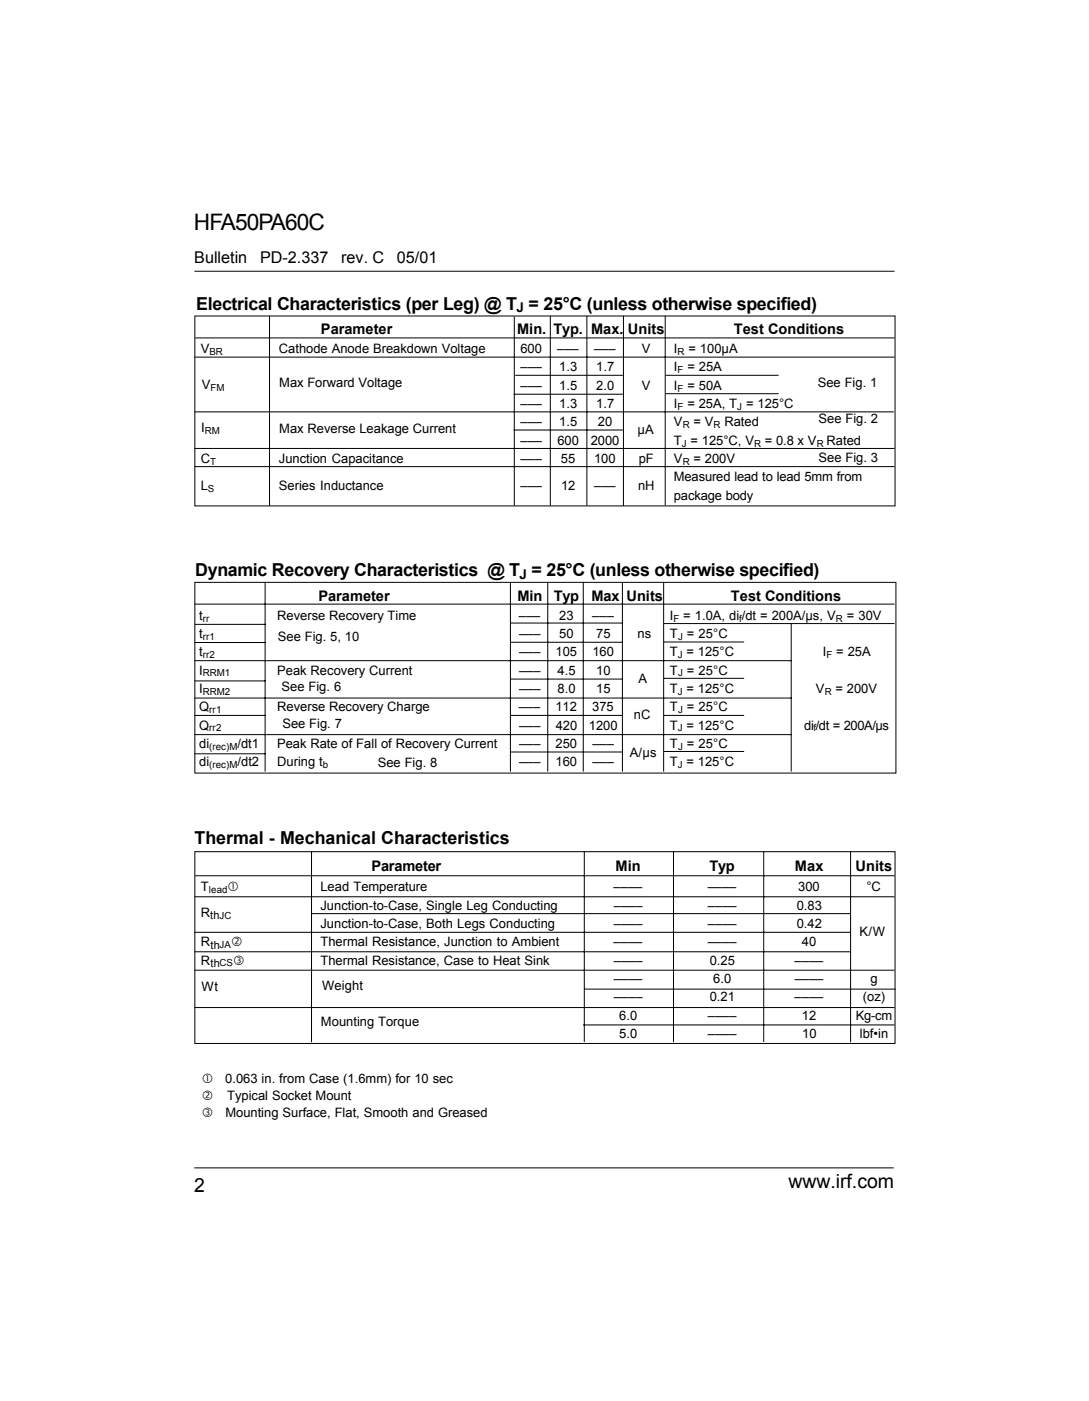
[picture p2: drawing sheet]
<svg xmlns="http://www.w3.org/2000/svg" width="178mm" height="229mm" viewBox="0 0 178 229" stroke-linecap="round" stroke-linejoin="round" font-family="sans-serif">
<defs><g id="words">
<text font-size="3.7" x="31.7" y="37.5">HFA50PA60C</text>
<g font-size="3.2">
<text x="31.7" y="194.6">2</text>
<text x="128.7" y="193.8">www.irf.com</text>
</g>
<g font-size="2.9">
<text x="32" y="50.5">Electrical Characteristics (per Leg) @ T = 25°C (unless otherwise specified)</text>
<text x="31.9" y="94">Dynamic Recovery Characteristics @ T = 25°C (unless otherwise specified)</text>
<text x="31.8" y="137.8">Thermal - Mechanical Characteristics</text>
</g>
<g font-size="2.6">
<text x="31.7" y="42.9">Bulletin</text>
<text x="42.5" y="42.9">PD-2.337</text>
<text x="55.7" y="42.9">rev. C</text>
<text x="64.8" y="42.9">05/01</text>
</g>
<g font-size="2.4">
<text x="52.4" y="54.5">Parameter</text>
<text x="84.4" y="54.5">Min.</text>
<text x="90.4" y="54.5">Typ.</text>
<text x="96.5" y="54.5">Max. Units</text>
<text x="119.8" y="54.5">Test Conditions</text>
<text x="52" y="98">Parameter</text>
<text x="84.5" y="98">Min</text>
<text x="90.4" y="98">Typ</text>
<text x="96.6" y="98">Max Units</text>
<text x="119.3" y="98">Test Conditions</text>
<text x="60.7" y="142.1">Parameter</text>
<text x="100.5" y="142.1">Min</text>
<text x="115.9" y="142.1">Typ</text>
<text x="129.8" y="142.1">Max</text>
<text x="139.7" y="142.1">Units</text>
</g>
<g font-size="2.2">
<text x="84.3" y="51">J</text>
<text x="84.8" y="94.4">J</text>
</g>
<g font-size="2.1">
<text x="32.8" y="57.6">V</text>
<text x="45.6" y="57.6">Cathode Anode Breakdown Voltage</text>
<text x="85" y="57.6">600</text>
<text x="91" y="57.6">–––</text>
<text x="97" y="57.6">–––</text>
<text x="104.8" y="57.6">V</text>
<text x="110" y="57.6">I</text>
<text x="112.4" y="57.6">= 100µA</text>
<text x="32.9" y="63.5">V</text>
<text x="45.6" y="63.2">Max Forward Voltage</text>
<text x="85" y="60.6">–––</text>
<text x="85" y="63.6">–––</text>
<text x="91.3" y="60.6">1.3</text>
<text x="91.3" y="63.6">1.5</text>
<text x="97.3" y="60.6">1.7</text>
<text x="97.3" y="63.6">2.0</text>
<text x="104.8" y="63.6">V</text>
<text x="110" y="60.6">I</text>
<text x="110" y="63.6">I</text>
<text x="112.2" y="60.6">= 25A</text>
<text x="112.2" y="63.6">= 50A</text>
<text x="133.5" y="63.1">See Fig. 1</text>
<text x="32.9" y="70.5">I</text>
<text x="45.6" y="70.6">Max Reverse Leakage Current</text>
<text x="85" y="66.5">–––</text>
<text x="85" y="69.6">–––</text>
<text x="91.3" y="66.5">1.3</text>
<text x="91.3" y="69.6">1.5</text>
<text x="97.3" y="66.5">1.7</text>
<text x="97.6" y="69.6">20</text>
<text x="104.1" y="70.7">µA</text>
<text x="110" y="69.6">V</text>
<text x="110" y="66.5">I</text>
<text x="112.2" y="66.5">= 25A, T = 125°C</text>
<text x="113.2" y="69.6">= V</text>
<text x="118.3" y="69.6">Rated</text>
<text x="133.6" y="69.1">See Fig. 2</text>
<text x="32.8" y="75.5">C</text>
<text x="45.6" y="75.5">Junction Capacitance</text>
<text x="85" y="75.5">–––</text>
<text x="85" y="72.6">–––</text>
<text x="91" y="72.6">600</text>
<text x="91.6" y="75.5">55</text>
<text x="96.4" y="72.6">2000</text>
<text x="97" y="75.5">100</text>
<text x="104.3" y="75.5">pF</text>
<text x="110" y="75.5">V</text>
<text x="110" y="72.6">T = 125°C, V</text>
<text x="113.2" y="75.5">= 200V</text>
<text x="124.9" y="72.6">= 0.8 x V</text>
<text x="133.6" y="75.4">See Fig. 3</text>
<text x="135" y="72.6">Rated</text>
<text x="32.8" y="79.9">L</text>
<text x="45.6" y="79.9">Series Inductance</text>
<text x="85" y="79.9">–––</text>
<text x="91.6" y="79.9">12</text>
<text x="97" y="79.9">–––</text>
<text x="104.2" y="79.9">nH</text>
<text x="110" y="78.5">Measured lead to lead 5mm from</text>
<text x="110" y="81.5">package body</text>
<text x="32.5" y="101.1">t</text>
<text x="45.3" y="101.1">Reverse Recovery Time</text>
<text x="84.7" y="101.1">–––</text>
<text x="91.3" y="101.1">23</text>
<text x="96.7" y="101.1">–––</text>
<text x="109.4" y="101.1">I</text>
<text x="111.6" y="101.1">= 1.0A, di /dt = 200A/µs, V</text>
<text x="138.3" y="101.1">= 30V</text>
<text x="32.5" y="107.1">t</text>
<text x="32.5" y="104.1">t</text>
<text x="45.4" y="104.5">See Fig. 5, 10</text>
<text x="84.8" y="104.1">–––</text>
<text x="84.8" y="107.1">–––</text>
<text x="90.7" y="107.1">105</text>
<text x="91.3" y="104.1">50</text>
<text x="96.7" y="107.1">160</text>
<text x="97.3" y="104.1">75</text>
<text x="104.1" y="104.1">ns</text>
<text x="109.4" y="104.1">T = 25°C</text>
<text x="109.4" y="107.1">T = 125°C</text>
<text x="134.3" y="107.1">I</text>
<text x="136.5" y="107.1">= 25A</text>
<text x="32.5" y="113.1">I</text>
<text x="32.5" y="110.1">I</text>
<text x="45.3" y="110.1">Peak Recovery Current</text>
<text x="46" y="112.8">See Fig. 6</text>
<text x="84.8" y="110.1">–––</text>
<text x="84.8" y="113.1">–––</text>
<text x="91" y="113.1">8.0</text>
<text x="91" y="110.1">4.5</text>
<text x="97.3" y="110.1">10</text>
<text x="97.3" y="113.1">15</text>
<text x="104.2" y="111.4">A</text>
<text x="109.4" y="110.1">T = 25°C</text>
<text x="109.4" y="113.1">T = 125°C</text>
<text x="133.2" y="113.1">V</text>
<text x="136.4" y="113.1">= 200V</text>
<text x="32.5" y="119">Q</text>
<text x="32.5" y="116">Q</text>
<text x="45.3" y="116">Reverse Recovery Charge</text>
<text x="46.1" y="118.7">See Fig. 7</text>
<text x="84.7" y="116">–––</text>
<text x="84.8" y="119">–––</text>
<text x="90.7" y="116">112</text>
<text x="90.7" y="119">420</text>
<text x="96.1" y="119">1200</text>
<text x="96.7" y="116">375</text>
<text x="103.5" y="117.4">nC</text>
<text x="109.4" y="116">T</text>
<text x="109.4" y="119">T = 125°C</text>
<text x="112.1" y="116">= 25°C</text>
<text x="131.3" y="119">di/dt = 200A/µs</text>
<text x="32.5" y="122">di</text>
<text x="32.5" y="125.1">di</text>
<text x="38.8" y="122">/dt1</text>
<text x="38.8" y="125.1">/dt2</text>
<text x="45.2" y="122">Peak Rate of Fall of Recovery Current</text>
<text x="45.2" y="125.1">During t</text>
<text x="61.7" y="125.2">See Fig. 8</text>
<text x="84.8" y="122">–––</text>
<text x="84.8" y="125.1">–––</text>
<text x="90.7" y="122">250</text>
<text x="90.7" y="125.1">160</text>
<text x="96.7" y="122">–––</text>
<text x="96.7" y="125.1">–––</text>
<text x="102.8" y="123.4">A/µs</text>
<text x="109.4" y="122">T = 25°C</text>
<text x="109.4" y="125.1">T = 125°C</text>
<text x="32.8" y="145.4">T</text>
<text x="32.8" y="149.7">R</text>
<text x="37.2" y="145.4">!</text>
<text x="52.3" y="145.4">Lead Temperature</text>
<text x="52.3" y="148.4">Junction-to-Case, Single Leg Conducting</text>
<text x="100.2" y="145.4">––––</text>
<text x="100.2" y="148.4">––––</text>
<text x="115.6" y="145.4">––––</text>
<text x="115.6" y="148.4">––––</text>
<text x="130.1" y="148.4">0.83</text>
<text x="130.3" y="145.4">300</text>
<text x="141.5" y="145.4">°C</text>
<text x="32.8" y="154.4">R</text>
<text x="37.7" y="154.4">&quot;</text>
<text x="52.3" y="151.4">Junction-to-Case, Both Legs Conducting</text>
<text x="52.3" y="154.4">Thermal Resistance, Junction to Ambient</text>
<text x="100.2" y="154.4">––––</text>
<text x="100.2" y="151.4">––––</text>
<text x="115.6" y="154.4">––––</text>
<text x="115.6" y="151.4">––––</text>
<text x="130.1" y="151.4">0.42</text>
<text x="130.9" y="154.4">40</text>
<text x="140.3" y="152.7">K/W</text>
<text x="32.8" y="157.4">R</text>
<text x="32.9" y="161.7">Wt</text>
<text x="38.1" y="157.4">#</text>
<text x="52.3" y="157.4">Thermal Resistance, Case to Heat Sink</text>
<text x="52.6" y="161.5">Weight</text>
<text x="100.2" y="160.4">––––</text>
<text x="100.2" y="157.4">––––</text>
<text x="115.9" y="157.4">0.25</text>
<text x="116.5" y="160.4">6.0</text>
<text x="129.7" y="157.4">––––</text>
<text x="129.8" y="160.4">––––</text>
<text x="142.1" y="160.4">g</text>
<text x="52.4" y="167.4">Mounting Torque</text>
<text x="100.2" y="163.4">––––</text>
<text x="101.1" y="166.4">6.0</text>
<text x="115.6" y="166.4">––––</text>
<text x="115.9" y="163.4">0.21</text>
<text x="129.7" y="163.4">––––</text>
<text x="130.9" y="166.4">12</text>
<text x="139.7" y="166.4">Kg-cm</text>
<text x="140.9" y="163.4">(oz)</text>
<text x="101.1" y="169.3">5.0</text>
<text x="115.6" y="169.3">––––</text>
<text x="130.9" y="169.3">10</text>
<text x="140.4" y="169.3">lbf•in</text>
<text x="32.9" y="176.7">!</text>
<text x="32.9" y="179.4">&quot;$Typical Socket Mount</text>
<text x="36.8" y="176.7">0.063 in. from Case (1.6mm) for 10 sec</text>
<text x="32.9" y="182.3">#</text>
<text x="36.8" y="182.3">Mounting Surface, Flat, Smooth and Greased</text>
</g>
<g font-size="1.8">
<text x="34.3" y="150">th</text>
<text x="34.4" y="154.8">th</text>
<text x="34.4" y="157.7">th</text>
</g>
<g font-size="1.6">
<text x="34.2" y="57.9">BR</text>
<text x="110.6" y="57.9">R</text>
<text x="34.4" y="63.8">FM</text>
<text x="110.6" y="60.9">F</text>
<text x="110.6" y="63.9">F</text>
<text x="33.4" y="70.8">RM</text>
<text x="110.6" y="66.9">F</text>
<text x="111.5" y="69.9">R</text>
<text x="116.5" y="69.9">R</text>
<text x="120.4" y="66.9">J</text>
<text x="34.3" y="75.9">T</text>
<text x="111.3" y="72.9">J</text>
<text x="111.5" y="75.9">R</text>
<text x="123.1" y="72.9">R</text>
<text x="133.3" y="72.9">R</text>
<text x="34" y="80.3">S</text>
<text x="33.1" y="101.4">rr</text>
<text x="109.9" y="101.4">F</text>
<text x="120.7" y="101.4">f</text>
<text x="136.4" y="101.4">R</text>
<text x="33.1" y="104.4">rr1</text>
<text x="33.1" y="107.4">rr2</text>
<text x="110.7" y="107.4">J</text>
<text x="110.7" y="104.4">J</text>
<text x="134.9" y="107.4">F</text>
<text x="33.1" y="110.4">RRM1</text>
<text x="33.1" y="113.4">RRM2</text>
<text x="110.7" y="113.4">J</text>
<text x="110.7" y="110.4">J</text>
<text x="134.7" y="113.4">R</text>
<text x="34.2" y="116.4">rr1</text>
<text x="34.2" y="119.3">rr2</text>
<text x="110.7" y="119.3">J</text>
<text x="110.7" y="116.4">J</text>
<text x="132.8" y="119.3">f</text>
<text x="34.2" y="122.3">(rec)M</text>
<text x="34.2" y="125.3">(rec)M</text>
<text x="52.7" y="125.3">b</text>
<text x="110.7" y="125.3">J</text>
<text x="110.7" y="122.3">J</text>
<text x="34.1" y="145.7">lead</text>
<text x="35.9" y="150">JC</text>
<text x="35.9" y="154.7">JA</text>
<text x="35.9" y="157.7">CS</text>
</g>
<text font-size="1.6" fill="#fff" x="141.9" y="72.9">Rated</text>
</g></defs>
<g fill="none" stroke="#000" stroke-width=".16">
<path d="M31.7 44.3h114.3M31.7 58.3h114.3M31.8 51.6h114.3v31h-114.3zM31.9 55.1h114.1M44 51.5v31M84 51.6v30.9M89.9 51.5v31M95.8 51.5v31M101.8 51.5v31M108.6 51.5v31M31.7 67.2h114.2M31.7 73.2h114.3"/>
<path d="M31.7 76.1h114.3M83.9 70.2h17.8M83.9 64.3h17.8M84.1 61.2h17.6M108.7 61.2h18.4M108.7 64.2h18.4M31.7 98.6h114.3M31.8 95h114.5v31.1h-114.5zM43.3 95v30.9M83.3 95v30.9M89.4 95v30.9M95.2 95v30.9"/>
<path d="M101.6 95v30.9M108.4 95v30.9M31.7 101.9h11.6M31.7 104.8h11.6M31.7 107.8h97.5M31.7 111.1h11.6M31.7 113.9h97.5M31.7 116.7h11.6M31.7 119.9h97.5M83.4 101.7h18.3M83.4 104.8h18.3M83.4 110.8h18.3"/>
<path d="M83.4 116.7h18.3M108.4 101.7h37.6M108.4 116.7h13.1M108.4 104.8h13.1M108.4 110.7h13.1M129.2 101.8v24.1M31.7 123h11.6M31.8 139h114.3v31.3h-114.3zM50.9 138.9v31.2M83.4 122.7h18.3M95.4 138.9v31.1M108.4 122.6h13.1"/>
<path d="M110 138.9v31.2M124.7 138.9v31.1M138.9 138.9v31.2M31.7 146.3h114.3M31.7 152.1h107.2M31.7 155.3h107.1M31.7 158.3h114.3M31.9 142.9h114.1M50.8 149.1h88.1M31.7 164.4h114.3M95.2 167.2h50.8M95.4 161.4h50.9"/>
<path d="M31.7 190.6h114.2"/>
</g>
<path d="M140.6 72.5h.8" fill="none" stroke="#fff" stroke-width=".16"/>
<use href="#words"/>
</svg>
